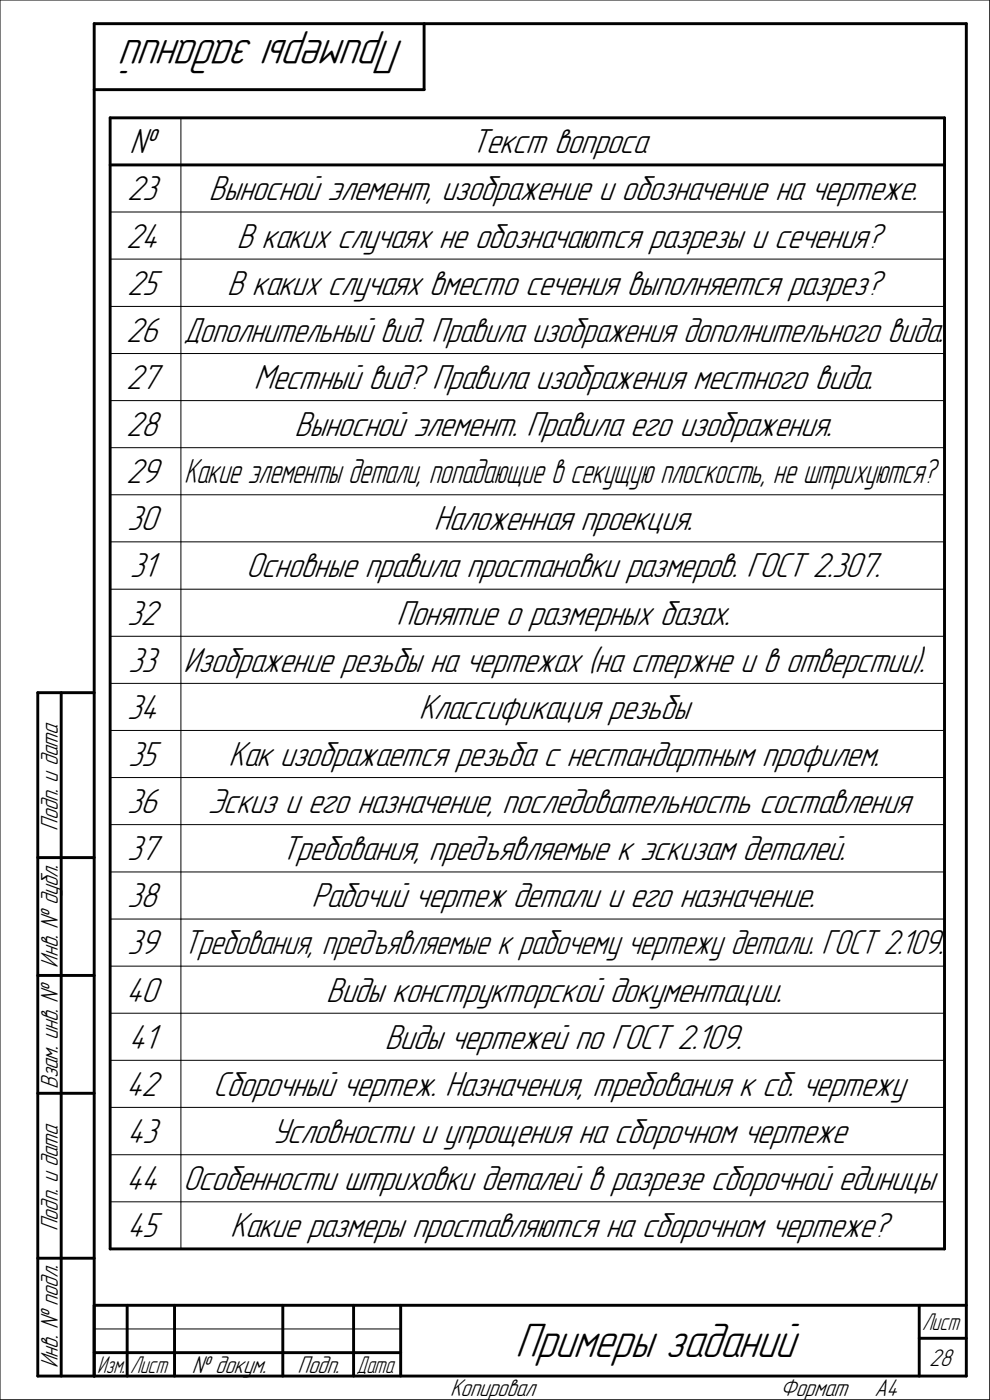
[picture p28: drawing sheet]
<svg xmlns="http://www.w3.org/2000/svg" width="210mm" height="297mm" viewBox="0 0 210 297" stroke-linecap="round" stroke-linejoin="round" font-family="sans-serif">
<defs><g id="words">
<g font-size="10.9">
<text x="85.7" y="8.5" transform="rotate(-180 85.7 8.5)">Примеры заданий</text>
<text x="109.3" y="288">Примеры заданий</text>
</g>
<g font-size="7.8">
<text x="27.5" y="32.5">№</text>
<text x="100" y="32.5">Текст вопроса</text>
<text x="27" y="42.5">23</text>
<text x="44.3" y="42.5">Выносной элемент, изображение и обозначение на чертеже.</text>
<text x="26.8" y="52.5">24</text>
<text x="50.2" y="52.5">В каких случаях не обозначаются разрезы и сечения?</text>
<text x="27" y="62.5">25</text>
<text x="48.2" y="62.5">В каких случаях вместо сечения выполняется разрез?</text>
<text x="26.8" y="72.5">26</text>
<text x="38.9" y="72.5">Дополнительный вид. Правила изображения дополнительного вида.</text>
<text x="26.8" y="82.5">27</text>
<text x="53.8" y="82.5">Местный вид? Правила изображения местного вида.</text>
<text x="26.8" y="92.5">28</text>
<text x="62.5" y="92.5">Выносной элемент. Правила его изображения.</text>
<text x="26.8" y="102.5">29</text>
<text x="27" y="112.5">30</text>
<text x="92.1" y="112.5">Наложенная проекция.</text>
<text x="27.5" y="122.5">31</text>
<text x="52.2" y="122.5">Основные правила простановки размеров. ГОСТ 2.307.</text>
<text x="27" y="132.5">32</text>
<text x="84.1" y="132.5">Понятие о размерных базах.</text>
<text x="27.2" y="142.5">33</text>
<text x="38.9" y="142.5">Изображение резьбы на чертежах (на стержне и в отверстии).</text>
<text x="27" y="152.5">34</text>
<text x="88.8" y="152.5">Классификация резьбы</text>
<text x="27.2" y="162.5">35</text>
<text x="48.5" y="162.5">Как изображается резьба с нестандартным профилем.</text>
<text x="27" y="172.5">36</text>
<text x="44.1" y="172.5">Эскиз и его назначение, последовательность составления</text>
<text x="27" y="182.5">37</text>
<text x="59.7" y="182.5">Требования, предъявляемые к эскизам деталей.</text>
<text x="27" y="192.5">38</text>
<text x="66.1" y="192.5">Рабочий чертеж детали и его назначение.</text>
<text x="27" y="202.5">39</text>
<text x="38.9" y="202.5">Требования, предъявляемые к рабочему чертежу детали. ГОСТ 2.109.</text>
<text x="26.8" y="212.5">40</text>
<text x="69.2" y="212.5">Виды конструкторской документации.</text>
<text x="27.3" y="222.5">41</text>
<text x="81.6" y="222.5">Виды чертежей по ГОСТ 2.109.</text>
<text x="26.8" y="232.5">42</text>
<text x="45.3" y="232.5">Сборочный чертеж. Назначения, требования к сб. чертежу</text>
<text x="27" y="242.5">43</text>
<text x="57.7" y="242.5">Условности и упрощения на сборочном чертеже</text>
<text x="26.8" y="252.5">44</text>
<text x="38.9" y="252.5">Особенности штриховки деталей в разрезе сборочной единицы</text>
<text x="27" y="262.5">45</text>
<text x="48.8" y="262.5">Какие размеры проставляются на сборочном чертеже?</text>
</g>
<text font-size="7.7" x="39.1" y="102.5">Какие элементы детали, попадающие в секущую плоскость, не штрихуются?</text>
<g font-size="5.5">
<text x="12.3" y="176.2" transform="rotate(-90 12.3 176.2)">Подп. и дата</text>
<text x="12.3" y="205.3" transform="rotate(-90 12.3 205.3)">Инв. № дубл.</text>
<text x="12.3" y="231.1" transform="rotate(-90 12.3 231.1)">Взам. инв. №</text>
<text x="12.3" y="261.2" transform="rotate(-90 12.3 261.2)">Подп. и дата</text>
<text x="12.3" y="290.3" transform="rotate(-90 12.3 290.3)">Инв. № подл.</text>
<text x="40.7" y="291.3">№ докум.</text>
<text x="63.1" y="291.3">Подп.</text>
<text x="197.1" y="289.8">28</text>
<text x="95.5" y="296.3">Копировал</text>
<text x="165.5" y="296.3">Формат</text>
<text x="185.5" y="296.3">A4</text>
</g>
<g font-size="5.4">
<text x="195.6" y="282.3">Лист</text>
<text x="20.6" y="291.3">Изм.</text>
<text x="27.6" y="291.3">Лист</text>
<text x="75.6" y="291.3">Дата</text>
</g>
</g></defs>
<g fill="none" stroke="#000" stroke-width=".62">
<path d="M20 5v287zM20 5h185zM20 19h70zM90 5v14zM205 5v287zM23.4 25h177zM23.4 35h177zM23.4 25v240zM200.4 25v240zM8 147v145zM8 147h12zM13 147v145z"/>
<path d="M8 182h12zM8 207h12zM8 232h12zM8 267h12zM20 277h185zM20 277v15zM23.4 265h177zM27 277v15zM37 277v15zM60 277v15zM75 277v15zM85 277v15z"/>
<path d="M195 277v15zM8 292h12zM20 292h185zM20 287h7zM27 287h10zM37 287h23zM60 287h15zM75 287h10zM195 284h10z"/>
</g>
<g fill="none" stroke="#000" stroke-width=".21">
<path d="M0 0v297zM0 0h210zM210 0v297zM38.4 25v240zM23.4 45h177zM23.4 55h177zM23.4 65h15zM23.4 75h15zM38.4 65h162zM38.4 75h162zM23.4 85h15zM23.4 95h15z"/>
<path d="M38.4 85h162zM38.4 95h162zM23.4 105h15zM23.4 115h15zM38.4 105h162zM38.4 115h162zM23.4 125h15zM23.4 135h15zM38.4 125h162zM38.4 135h162zM23.4 145h15zM23.4 155h15z"/>
<path d="M38.4 145h162zM38.4 155h162zM23.4 165h15zM23.4 175h15zM38.4 165h162zM38.4 175h162zM23.4 185h15zM23.4 195h15zM38.4 185h162zM38.4 195h162zM23.4 205h15zM23.4 215h15z"/>
<path d="M38.4 205h162zM38.4 215h162zM23.4 225h15zM23.4 235h15zM38.4 225h162zM38.4 235h162zM23.4 245h15zM23.4 255h15zM38.4 245h162zM38.4 255h162zM0 297h210zM20 282h65z"/>
</g>
<use href="#words"/>
</svg>
